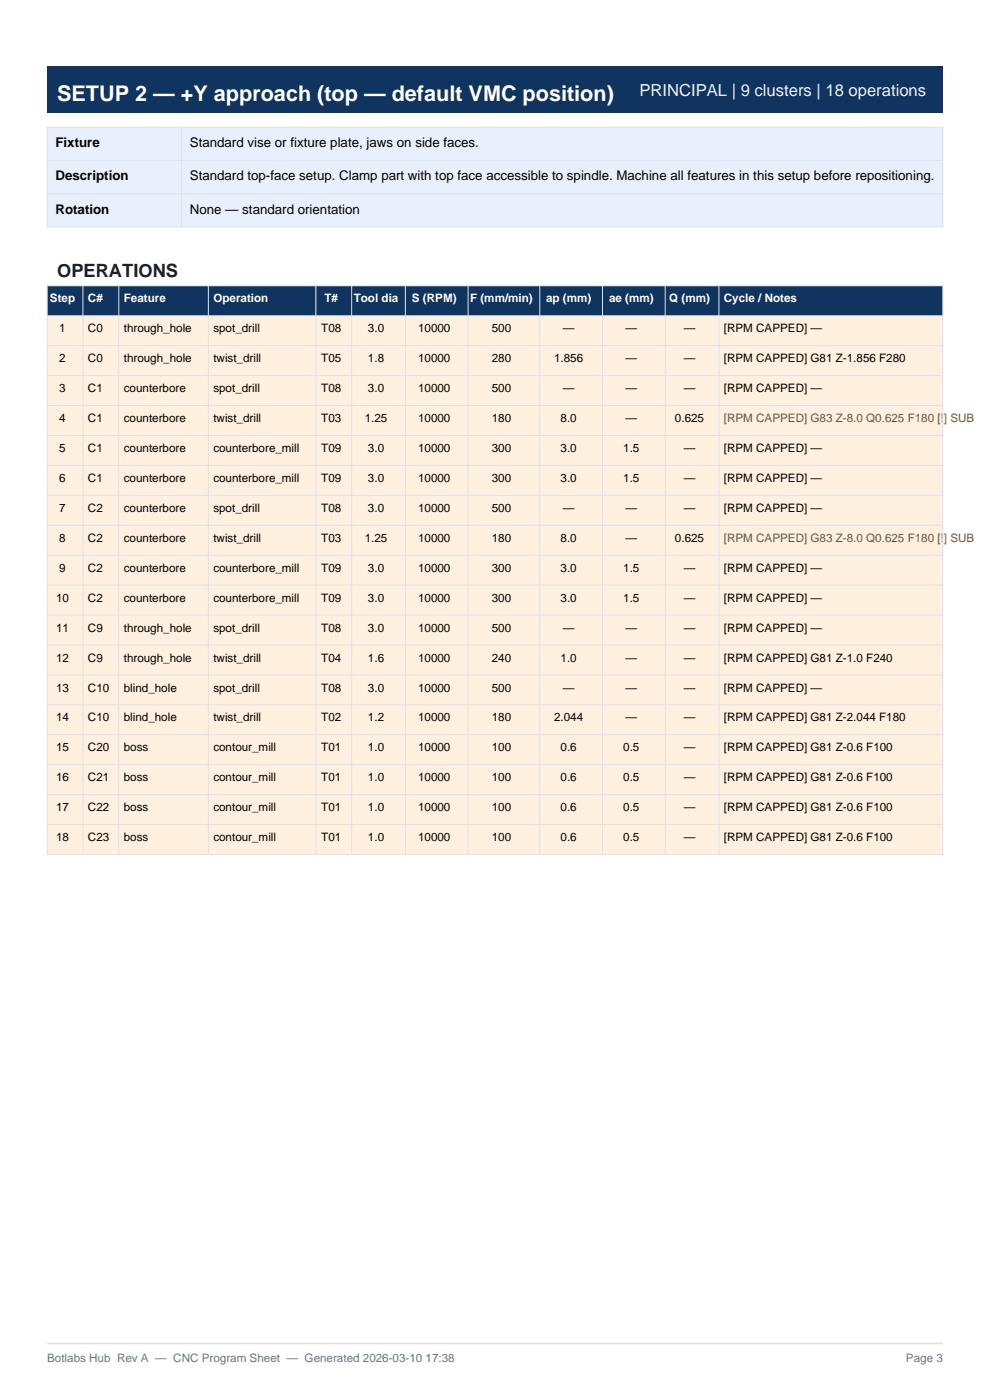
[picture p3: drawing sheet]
<svg xmlns="http://www.w3.org/2000/svg" width="210mm" height="297mm" viewBox="0 0 210 297" stroke-linecap="round" stroke-linejoin="round" font-family="sans-serif">
<defs><g id="words">
<text font-size="4.6" fill="#fff" x="12.1" y="21.5">SETUP 2 — +Y approach (top — default VMC position)</text>
<text font-size="3.9" fill="#1a1a2e" x="12.1" y="58.9">OPERATIONS</text>
<text font-size="3.5" fill="#e8f0fe" x="135.6" y="20.5">PRINCIPAL | 9 clusters | 18 operations</text>
<g font-size="2.8">
<text x="11.8" y="31.2">Fixture</text>
<text x="40.3" y="31.2">Standard vise or fixture plate, jaws on side faces.</text>
<text x="11.8" y="38.3">Description</text>
<text x="40.3" y="38.3">Standard top-face setup. Clamp part with top face accessible to spindle. Machine all features in this setup before repositioning.</text>
<text x="11.8" y="45.3">Rotation</text>
<text x="40.3" y="45.3">None — standard orientation</text>
</g>
<g font-size="2.5" fill="#fff">
<text x="10.6" y="64.2">Step</text>
<text x="18.7" y="64.2">C#</text>
<text x="26.3" y="64.2">Feature</text>
<text x="45.3" y="64.2">Operation</text>
<text x="68.8" y="64.2">T#</text>
<text x="75" y="64.2">Tool dia</text>
<text x="87.4" y="64.2">S (RPM)</text>
<text x="99.7" y="64.2">F (mm/min)</text>
<text x="115.8" y="64.2">ap (mm)</text>
<text x="129.2" y="64.2">ae (mm)</text>
<text x="141.9" y="64.2">Q (mm)</text>
<text x="153.6" y="64.2">Cycle / Notes</text>
</g>
<g font-size="2.5">
<text x="12.6" y="70.5">1</text>
<text x="18.7" y="70.5">C0</text>
<text x="26.3" y="70.5">through_hole</text>
<text x="45.3" y="70.5">spot_drill</text>
<text x="68.1" y="70.5">T08</text>
<text x="78.1" y="70.5">3.0</text>
<text x="88.7" y="70.5">10000</text>
<text x="104.3" y="70.5">500</text>
<text x="119.4" y="70.5">—</text>
<text x="132.7" y="70.5">—</text>
<text x="145" y="70.5">—</text>
<text x="153.6" y="70.5">[RPM CAPPED] —</text>
<text x="12.6" y="76.9">2</text>
<text x="18.7" y="76.9">C0</text>
<text x="26.3" y="76.9">through_hole</text>
<text x="45.3" y="76.9">twist_drill</text>
<text x="68.1" y="76.9">T05</text>
<text x="78.1" y="76.9">1.8</text>
<text x="88.7" y="76.9">10000</text>
<text x="104.3" y="76.9">280</text>
<text x="117.5" y="76.9">1.856</text>
<text x="132.7" y="76.9">—</text>
<text x="145" y="76.9">—</text>
<text x="153.6" y="76.9">[RPM CAPPED] G81 Z-1.856 F280</text>
<text x="12.6" y="83.2">3</text>
<text x="18.7" y="83.2">C1</text>
<text x="26.3" y="83.2">counterbore</text>
<text x="45.3" y="83.2">spot_drill</text>
<text x="68.1" y="83.2">T08</text>
<text x="78.1" y="83.2">3.0</text>
<text x="88.7" y="83.2">10000</text>
<text x="104.3" y="83.2">500</text>
<text x="119.4" y="83.2">—</text>
<text x="132.7" y="83.2">—</text>
<text x="145" y="83.2">—</text>
<text x="153.6" y="83.2">[RPM CAPPED] —</text>
<text x="12.6" y="89.6">4</text>
<text x="18.7" y="89.6">C1</text>
<text x="26.3" y="89.6">counterbore</text>
<text x="45.3" y="89.6">twist_drill</text>
<text x="68.1" y="89.6">T03</text>
<text x="77.4" y="89.6">1.25</text>
<text x="88.7" y="89.6">10000</text>
<text x="104.3" y="89.6">180</text>
<text x="118.9" y="89.6">8.0</text>
<text x="132.7" y="89.6">—</text>
<text x="143.2" y="89.6">0.625</text>
<text x="12.6" y="95.9">5</text>
<text x="18.7" y="95.9">C1</text>
<text x="26.3" y="95.9">counterbore</text>
<text x="45.3" y="95.9">counterbore_mill</text>
<text x="68.1" y="95.9">T09</text>
<text x="78.1" y="95.9">3.0</text>
<text x="88.7" y="95.9">10000</text>
<text x="104.3" y="95.9">300</text>
<text x="118.9" y="95.9">3.0</text>
<text x="132.2" y="95.9">1.5</text>
<text x="145" y="95.9">—</text>
<text x="153.6" y="95.9">[RPM CAPPED] —</text>
<text x="12.6" y="102.3">6</text>
<text x="18.7" y="102.3">C1</text>
<text x="26.3" y="102.3">counterbore</text>
<text x="45.3" y="102.3">counterbore_mill</text>
<text x="68.1" y="102.3">T09</text>
<text x="78.1" y="102.3">3.0</text>
<text x="88.7" y="102.3">10000</text>
<text x="104.3" y="102.3">300</text>
<text x="118.9" y="102.3">3.0</text>
<text x="132.2" y="102.3">1.5</text>
<text x="145" y="102.3">—</text>
<text x="153.6" y="102.3">[RPM CAPPED] —</text>
<text x="12.6" y="108.6">7</text>
<text x="18.7" y="108.6">C2</text>
<text x="26.3" y="108.6">counterbore</text>
<text x="45.3" y="108.6">spot_drill</text>
<text x="68.1" y="108.6">T08</text>
<text x="78.1" y="108.6">3.0</text>
<text x="88.7" y="108.6">10000</text>
<text x="104.3" y="108.6">500</text>
<text x="119.4" y="108.6">—</text>
<text x="132.7" y="108.6">—</text>
<text x="145" y="108.6">—</text>
<text x="153.6" y="108.6">[RPM CAPPED] —</text>
<text x="12.6" y="115">8</text>
<text x="18.7" y="115">C2</text>
<text x="26.3" y="115">counterbore</text>
<text x="45.3" y="115">twist_drill</text>
<text x="68.1" y="115">T03</text>
<text x="77.4" y="115">1.25</text>
<text x="88.7" y="115">10000</text>
<text x="104.3" y="115">180</text>
<text x="118.9" y="115">8.0</text>
<text x="132.7" y="115">—</text>
<text x="143.2" y="115">0.625</text>
<text x="12.6" y="121.3">9</text>
<text x="18.7" y="121.3">C2</text>
<text x="26.3" y="121.3">counterbore</text>
<text x="45.3" y="121.3">counterbore_mill</text>
<text x="68.1" y="121.3">T09</text>
<text x="78.1" y="121.3">3.0</text>
<text x="88.7" y="121.3">10000</text>
<text x="104.3" y="121.3">300</text>
<text x="118.9" y="121.3">3.0</text>
<text x="132.2" y="121.3">1.5</text>
<text x="145" y="121.3">—</text>
<text x="153.6" y="121.3">[RPM CAPPED] —</text>
<text x="11.9" y="127.7">10</text>
<text x="18.7" y="127.7">C2</text>
<text x="26.3" y="127.7">counterbore</text>
<text x="45.3" y="127.7">counterbore_mill</text>
<text x="68.1" y="127.7">T09</text>
<text x="78.1" y="127.7">3.0</text>
<text x="88.7" y="127.7">10000</text>
<text x="104.3" y="127.7">300</text>
<text x="118.9" y="127.7">3.0</text>
<text x="132.2" y="127.7">1.5</text>
<text x="145" y="127.7">—</text>
<text x="153.6" y="127.7">[RPM CAPPED] —</text>
<text x="11.9" y="134">11</text>
<text x="18.7" y="134">C9</text>
<text x="26.3" y="134">through_hole</text>
<text x="45.3" y="134">spot_drill</text>
<text x="68.1" y="134">T08</text>
<text x="78.1" y="134">3.0</text>
<text x="88.7" y="134">10000</text>
<text x="104.3" y="134">500</text>
<text x="119.4" y="134">—</text>
<text x="132.7" y="134">—</text>
<text x="145" y="134">—</text>
<text x="153.6" y="134">[RPM CAPPED] —</text>
<text x="11.9" y="140.4">12</text>
<text x="18.7" y="140.4">C9</text>
<text x="26.3" y="140.4">through_hole</text>
<text x="45.3" y="140.4">twist_drill</text>
<text x="68.1" y="140.4">T04</text>
<text x="78.1" y="140.4">1.6</text>
<text x="88.7" y="140.4">10000</text>
<text x="104.3" y="140.4">240</text>
<text x="118.9" y="140.4">1.0</text>
<text x="132.7" y="140.4">—</text>
<text x="145" y="140.4">—</text>
<text x="153.6" y="140.4">[RPM CAPPED] G81 Z-1.0 F240</text>
<text x="11.9" y="146.7">13</text>
<text x="18.7" y="146.7">C10</text>
<text x="26.3" y="146.7">blind_hole</text>
<text x="45.3" y="146.7">spot_drill</text>
<text x="68.1" y="146.7">T08</text>
<text x="78.1" y="146.7">3.0</text>
<text x="88.7" y="146.7">10000</text>
<text x="104.3" y="146.7">500</text>
<text x="119.4" y="146.7">—</text>
<text x="132.7" y="146.7">—</text>
<text x="145" y="146.7">—</text>
<text x="153.6" y="146.7">[RPM CAPPED] —</text>
<text x="11.9" y="153.1">14</text>
<text x="18.7" y="153.1">C10</text>
<text x="26.3" y="153.1">blind_hole</text>
<text x="45.3" y="153.1">twist_drill</text>
<text x="68.1" y="153.1">T02</text>
<text x="78.1" y="153.1">1.2</text>
<text x="88.7" y="153.1">10000</text>
<text x="104.3" y="153.1">180</text>
<text x="117.5" y="153.1">2.044</text>
<text x="132.7" y="153.1">—</text>
<text x="145" y="153.1">—</text>
<text x="153.6" y="153.1">[RPM CAPPED] G81 Z-2.044 F180</text>
<text x="11.9" y="159.4">15</text>
<text x="18.7" y="159.4">C20</text>
<text x="26.3" y="159.4">boss</text>
<text x="45.3" y="159.4">contour_mill</text>
<text x="68.1" y="159.4">T01</text>
<text x="78.1" y="159.4">1.0</text>
<text x="88.7" y="159.4">10000</text>
<text x="104.3" y="159.4">100</text>
<text x="118.9" y="159.4">0.6</text>
<text x="132.2" y="159.4">0.5</text>
<text x="145" y="159.4">—</text>
<text x="153.6" y="159.4">[RPM CAPPED] G81 Z-0.6 F100</text>
<text x="11.9" y="165.8">16</text>
<text x="18.7" y="165.8">C21</text>
<text x="26.3" y="165.8">boss</text>
<text x="45.3" y="165.8">contour_mill</text>
<text x="68.1" y="165.8">T01</text>
<text x="78.1" y="165.8">1.0</text>
<text x="88.7" y="165.8">10000</text>
<text x="104.3" y="165.8">100</text>
<text x="118.9" y="165.8">0.6</text>
<text x="132.2" y="165.8">0.5</text>
<text x="145" y="165.8">—</text>
<text x="153.6" y="165.8">[RPM CAPPED] G81 Z-0.6 F100</text>
<text x="11.9" y="172.1">17</text>
<text x="18.7" y="172.1">C22</text>
<text x="26.3" y="172.1">boss</text>
<text x="45.3" y="172.1">contour_mill</text>
<text x="68.1" y="172.1">T01</text>
<text x="78.1" y="172.1">1.0</text>
<text x="88.7" y="172.1">10000</text>
<text x="104.3" y="172.1">100</text>
<text x="118.9" y="172.1">0.6</text>
<text x="132.2" y="172.1">0.5</text>
<text x="145" y="172.1">—</text>
<text x="153.6" y="172.1">[RPM CAPPED] G81 Z-0.6 F100</text>
<text x="11.9" y="178.5">18</text>
<text x="18.7" y="178.5">C23</text>
<text x="26.3" y="178.5">boss</text>
<text x="45.3" y="178.5">contour_mill</text>
<text x="68.1" y="178.5">T01</text>
<text x="78.1" y="178.5">1.0</text>
<text x="88.7" y="178.5">10000</text>
<text x="104.3" y="178.5">100</text>
<text x="118.9" y="178.5">0.6</text>
<text x="132.2" y="178.5">0.5</text>
<text x="145" y="178.5">—</text>
<text x="153.6" y="178.5">[RPM CAPPED] G81 Z-0.6 F100</text>
</g>
<g font-size="2.5" fill="#856404">
<text x="153.6" y="89.6">[RPM CAPPED] G83 Z-8.0 Q0.625 F180 [!] SUB</text>
<text x="153.6" y="115">[RPM CAPPED] G83 Z-8.0 Q0.625 F180 [!] SUB</text>
</g>
<g font-size="2.5" fill="#6c757d">
<text x="10" y="289">Botlabs Hub Rev A — CNC Program Sheet — Generated 2026-03-10 17:38</text>
<text x="192.2" y="289">Page 3</text>
</g>
</g></defs>
<path d="M10 285h190" fill="none" stroke="#dee2e6" stroke-width=".35"/>
<path d="M10 14.1h190v9.9h-190z" fill-rule="evenodd" fill="#0f3460"/>
<path d="M10 27h190v21.2h-190z" fill-rule="evenodd" fill="#e8f0fe"/>
<path d="M10 27h190v21.2h-190zM10 34h190M38.5 27v21.2M10 41.1h190" fill="none" stroke="#dee2e6" stroke-width=".21"/>
<path d="M10 60.6h190v6.4h-190z" fill-rule="evenodd" fill="#0f3460"/>
<path d="M10 67h190v6.3h-190z" fill-rule="evenodd" fill="#fff"/>
<path d="M10 73.3h190v6.4h-190z" fill-rule="evenodd" fill="#e8f0fe"/>
<path d="M10 79.7h190v6.3h-190z" fill-rule="evenodd" fill="#fff"/>
<path d="M10 86h190v6.4h-190z" fill-rule="evenodd" fill="#e8f0fe"/>
<path d="M10 92.4h190v6.3h-190z" fill-rule="evenodd" fill="#fff"/>
<path d="M10 98.7h190v6.4h-190z" fill-rule="evenodd" fill="#e8f0fe"/>
<path d="M10 105.1h190v6.3h-190z" fill-rule="evenodd" fill="#fff"/>
<path d="M10 111.4h190v6.4h-190z" fill-rule="evenodd" fill="#e8f0fe"/>
<path d="M10 117.8h190v6.3h-190z" fill-rule="evenodd" fill="#fff"/>
<path d="M10 124.1h190v6.4h-190z" fill-rule="evenodd" fill="#e8f0fe"/>
<path d="M10 130.5h190v6.3h-190z" fill-rule="evenodd" fill="#fff"/>
<path d="M10 136.8h190v6.4h-190z" fill-rule="evenodd" fill="#e8f0fe"/>
<path d="M10 143.2h190v6.3h-190z" fill-rule="evenodd" fill="#fff"/>
<path d="M10 149.5h190v6.4h-190z" fill-rule="evenodd" fill="#e8f0fe"/>
<path d="M10 155.9h190v6.3h-190z" fill-rule="evenodd" fill="#fff"/>
<path d="M10 162.2h190v6.4h-190z" fill-rule="evenodd" fill="#e8f0fe"/>
<path d="M10 168.6h190v6.3h-190z" fill-rule="evenodd" fill="#fff"/>
<path d="M10 174.9h190v6.4h-190z" fill-rule="evenodd" fill="#e8f0fe"/>
<g fill="#fff0e0">
<path d="M10 67h190v6.3h-190z" fill-rule="evenodd"/>
<path d="M10 73.3h190v6.4h-190z" fill-rule="evenodd"/>
<path d="M10 79.7h190v6.3h-190z" fill-rule="evenodd"/>
<path d="M10 86h190v6.4h-190z" fill-rule="evenodd"/>
<path d="M10 92.4h190v6.3h-190z" fill-rule="evenodd"/>
<path d="M10 98.7h190v6.4h-190z" fill-rule="evenodd"/>
<path d="M10 105.1h190v6.3h-190z" fill-rule="evenodd"/>
<path d="M10 111.4h190v6.4h-190z" fill-rule="evenodd"/>
<path d="M10 117.8h190v6.3h-190z" fill-rule="evenodd"/>
<path d="M10 124.1h190v6.4h-190z" fill-rule="evenodd"/>
<path d="M10 130.5h190v6.3h-190z" fill-rule="evenodd"/>
<path d="M10 136.8h190v6.4h-190z" fill-rule="evenodd"/>
<path d="M10 143.2h190v6.3h-190z" fill-rule="evenodd"/>
<path d="M10 149.5h190v6.4h-190z" fill-rule="evenodd"/>
<path d="M10 155.9h190v6.3h-190z" fill-rule="evenodd"/>
<path d="M10 162.2h190v6.4h-190z" fill-rule="evenodd"/>
<path d="M10 168.6h190v6.3h-190z" fill-rule="evenodd"/>
<path d="M10 174.9h190v6.4h-190z" fill-rule="evenodd"/>
</g>
<g fill="none" stroke="#dee2e6" stroke-width=".21">
<path d="M10 60.6h190v120.7h-190zM10 67h190M10 73.3h190M10 79.7h190M17.6 60.6v120.7M25.2 60.6v120.7M44.2 60.6v120.7M67 60.6v120.7M74.6 60.6v120.7M86 60.6v120.7M99.3 60.6v120.7M114.5 60.6v120.7"/>
<path d="M127.8 60.6v120.7M141.1 60.6v120.7M152.5 60.6v120.7M10 86h190M10 92.4h190M10 98.7h190M10 105.1h190M10 111.4h190M10 117.8h190M10 124.1h190M10 130.5h190M10 136.8h190"/>
<path d="M10 143.2h190M10 149.5h190M10 155.9h190M10 162.2h190M10 168.6h190M10 174.9h190"/>
</g>
<use href="#words"/>
</svg>
